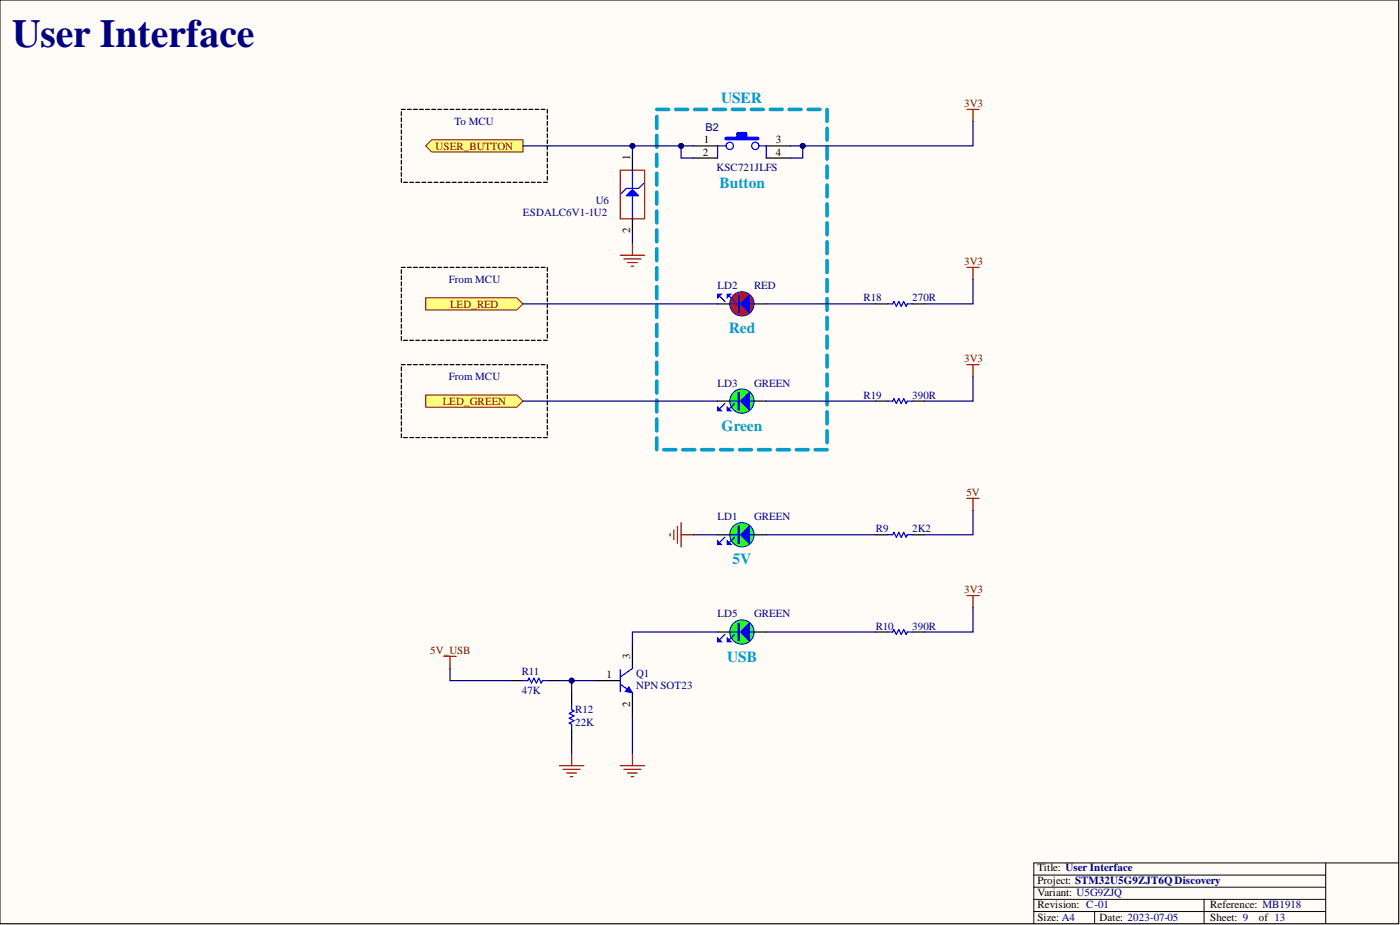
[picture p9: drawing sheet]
<svg xmlns="http://www.w3.org/2000/svg" width="292mm" height="193mm" viewBox="0 0 292 193" stroke-linecap="round" stroke-linejoin="round" font-family="sans-serif">
<defs><g id="words">
<text font-size="8.3" fill="#000080" x="2.5" y="9.9">User Interface</text>
<g font-size="3.2" fill="#009cca">
<text x="150.5" y="21.4">USER</text>
<text x="150.1" y="39.1">Button</text>
<text x="152.1" y="69.6">Red</text>
<text x="150.6" y="89.8">Green</text>
<text x="152.8" y="117.7">5V</text>
<text x="151.7" y="138">USB</text>
</g>
<g font-size="2.3" fill="#800000">
<text x="201.1" y="22.3">3V3</text>
<text x="90.8" y="31.2">USER_BUTTON</text>
<text x="201.1" y="55.3">3V3</text>
<text x="93.9" y="64.2">LED_RED</text>
<text x="201.1" y="75.6">3V3</text>
<text x="92.4" y="84.4">LED_GREEN</text>
<text x="201.7" y="103.5">5V</text>
<text x="201.1" y="123.7">3V3</text>
<text x="89.7" y="136.4">5V_USB</text>
</g>
<g font-size="2.3" fill="#000080">
<text x="94.8" y="26.1">To MCU</text>
<text x="147.2" y="27.4">B2</text>
<text x="149.5" y="35.8">KSC721JLFS</text>
<text x="109.1" y="45.1">ESDALC6V1-1U2</text>
<text x="124.3" y="42.6">U6</text>
<text x="93.6" y="59.1">From MCU</text>
<text x="149.7" y="60.4">LD2</text>
<text x="157.3" y="60.4">RED</text>
<text x="180.2" y="62.9">R18</text>
<text x="190.3" y="62.9">270R</text>
<text x="93.6" y="79.4">From MCU</text>
<text x="149.7" y="80.6">LD3</text>
<text x="157.3" y="80.6">GREEN</text>
<text x="180.2" y="83.2">R19</text>
<text x="190.3" y="83.2">390R</text>
<text x="149.7" y="108.5">LD1</text>
<text x="157.3" y="108.5">GREEN</text>
<text x="182.7" y="111.1">R9</text>
<text x="190.3" y="111.1">2K2</text>
<text x="149.7" y="128.8">LD5</text>
<text x="157.3" y="128.8">GREEN</text>
<text x="182.7" y="131.3">R10</text>
<text x="190.3" y="131.3">390R</text>
<text x="108.9" y="140.7">R11</text>
<text x="132.7" y="143.8">NPN SOT23</text>
<text x="132.7" y="141.2">Q1</text>
<text x="108.9" y="144.8">47K</text>
<text x="120" y="148.8">R12</text>
<text x="120" y="151.4">22K</text>
</g>
<g font-size="2.3">
<text x="146.8" y="29.9">1</text>
<text x="161.9" y="29.9">3</text>
<text x="131.4" y="33.5" transform="rotate(-90 131.4 33.5)">1</text>
<text x="146.7" y="32.5">2</text>
<text x="161.9" y="32.5">4</text>
<text x="131.4" y="48.7" transform="rotate(-90 131.4 48.7)">2</text>
<text x="131.4" y="137.4" transform="rotate(-90 131.4 137.4)">3</text>
<text x="126.5" y="141.5">1</text>
<text x="131.4" y="147.6" transform="rotate(-90 131.4 147.6)">2</text>
<text x="216.5" y="181.8">Title: User Interface</text>
<text x="216.5" y="184.3">Project: STM32U5G9ZJT6Q Discovery</text>
<text x="216.5" y="189.4">Revision: C-01</text>
<text x="216.5" y="186.9">Variant: U5G9ZJQ</text>
<text x="252.5" y="189.4">Reference: MB1918</text>
<text x="216.5" y="192.2">Size: A4</text>
<text x="229.4" y="192.2">Date: 2023-07-05</text>
<text x="252.5" y="192.2">Sheet: 9</text>
<text x="262.6" y="192.2">of 13</text>
</g>
</g></defs>
<path d="M0 0h291.8v192.7h-291.8z" fill-rule="evenodd" fill="#fffcf8"/>
<path d="M0 0h291.8v192.7h-291.8z" fill="none" stroke="#000" stroke-width=".21"/>
<path d="M0 0h291.8v192.7h-291.8z" fill-rule="evenodd" fill="#fffcf8"/>
<path d="M0 0h291.8v192.7h-291.8zM215.7 182.6h60.9M215.7 185.1h60.9M215.7 190.2h60.9M215.7 187.6h60.9M228.4 190.2v2.5M251.2 187.6v5.1M276.6 180v12.7M291.8 180h-76.1v12.7" fill="none" stroke="#000" stroke-width=".21"/>
<path d="M129.4 35.5h5.1v10.1h-5.1zM129.4 53.3h5.1M130.2 54h3.5M130.9 54.8h2.1M131.7 55.5h.5M132 50.7v2.6M201.7 55.8h2.6M203 55.8v2.5" fill="none" stroke="#800000" stroke-width=".25"/>
<path d="M132 33v2.5M132 45.6v2.6" fill="none" stroke="#000" stroke-width=".25"/>
<path d="M131.7 39.8l-1 1h2.5l-1-1M131.7 39.8h.5M131.7 39.8v1M132 35.5v10.1M132.2 39.8v1M134.2 38.3l-1 1h-2.5l-1 1M130.9 40.6h2.1M131.2 40.8v-.5h1.5v.5M131.4 40.8v-.7h1.1v.7" fill="none" stroke="#00f" stroke-width=".25"/>
<path d="M88.8 30.4l1.3-1.2h19v2.5h-19z" fill-rule="evenodd" fill="#ffff80"/>
<path d="M88.8 30.4l1.3-1.2h19v2.5h-19z" fill="none" stroke="#800000" stroke-width=".21"/>
<path d="M88.8 62.1h19l1.3 1.3-1.3 1.3h-19z" fill-rule="evenodd" fill="#ffff80"/>
<path d="M88.8 62.1h19l1.3 1.3-1.3 1.3h-19z" fill="none" stroke="#800000" stroke-width=".21"/>
<path d="M88.8 82.4h19l1.3 1.3-1.3 1.2h-19z" fill-rule="evenodd" fill="#ffff80"/>
<path d="M88.8 82.4h19l1.3 1.3-1.3 1.2h-19z" fill="none" stroke="#800000" stroke-width=".21"/>
<g fill="none" stroke="#00f" stroke-width=".25">
<path d="M151.5 30.4h-1.8v2.6M154 28.7h-2.5v.2M155.6 28.7h2.5v.2M158.3 30.4h1.6v2.6"/>
<circle cx="152.3" cy="30.4" r=".76"/>
<circle cx="157.6" cy="30.4" r=".76"/>
</g>
<path d="M144.6 30.4h5.1M144.6 33h5.1M159.9 30.4h5M159.9 33h5" fill="none" stroke="#000" stroke-width=".25"/>
<path d="M151.5 28.9h6.6M154 28.7v-.8h1.6v.8M154 28.2h1.6" fill="none" stroke="#00f" stroke-width=".76"/>
<circle cx="154.8" cy="63.4" r="2.54" fill="#f00"/>
<circle cx="154.8" cy="63.4" r="2.54" fill="none" stroke="#00f" stroke-width=".21"/>
<path d="M150.2 61.9l1 1M152.3 61.9l1 1" fill="none" stroke="#00f" stroke-width=".25"/>
<path d="M151.7 61.4h.8l-.8 .7z" fill="#00f"/>
<path d="M151.7 61.4h.8l-.8 .7z" fill="none" stroke="#00f" stroke-width=".25"/>
<path d="M149.7 61.4h.8l-.8 .7z" fill="#00f"/>
<g fill="none" stroke="#00f" stroke-width=".25">
<path d="M149.7 61.4h.8l-.8 .7zM152.3 63.4h5M154 61.6h.3v3.6h-.3zM154 63.6h.3M154 63.1h.3M154.8 63.6h1.5M154.8 63.1h1.5M154.8 63.1l1.5-1.5v3.6l-1.5-1.6M154.8 63.1v.5M156.1 61.9v3M156.3 62.9h-1.3v1h1.3M156.3 62.6h-1v1.6h1"/>
<path d="M156.3 62.4h-.7v2h.7M156.3 62.1h-.5v2.6h.5M185.2 63.4h1.1l.2-.5 .5 1 .5-1 .5 1 .5-1 .6 1 .2-.5h1"/>
</g>
<path d="M149.7 63.4h2.6M157.3 63.4h2.6M182.7 63.4h2.5M190.3 63.4h2.6" fill="none" stroke="#000" stroke-width=".25"/>
<circle cx="154.8" cy="83.7" r="2.54" fill="#0f0"/>
<circle cx="154.8" cy="83.7" r="2.54" fill="none" stroke="#00f" stroke-width=".21"/>
<path d="M151.2 84.2l-1 1M153.3 84.2l-1 1" fill="none" stroke="#00f" stroke-width=".25"/>
<path d="M151.7 84.9l.8 .8h-.8z" fill="#00f"/>
<path d="M151.7 84.9l.8 .8h-.8z" fill="none" stroke="#00f" stroke-width=".25"/>
<path d="M149.7 84.9l.8 .8h-.8z" fill="#00f"/>
<g fill="none" stroke="#00f" stroke-width=".25">
<path d="M149.7 84.9l.8 .8h-.8zM152.3 83.7h5M154 81.9h.3v3.6h-.3zM154 83.4h.3M154 83.9h.3M154.8 83.4h1.5M154.8 83.9h1.5M154.8 83.4l1.5-1.5v3.6l-1.5-1.6M154.8 83.4v.5M156.1 82.2v3M156.3 83.2h-1.3v1h1.3M156.3 82.9h-1v1.5h1"/>
<path d="M156.3 82.7h-.7v2h.7M156.3 82.4h-.5v2.5h.5"/>
</g>
<g fill="none" stroke="#000" stroke-width=".25">
<path d="M83.7 23.3v.8M83.7 24.6v.8M83.7 25.8v.8M83.7 27.1v.8M83.7 28.4v.8M83.7 29.6v.8M83.7 30.9v.8M83.7 32.2v.8M83.7 33.4v.8M83.7 34.7v.8M83.7 36v.8M83.7 37.2v.8"/>
<path d="M83.7 22.8h.8M84.2 38h.8M85 22.8h.8M85.5 38h.8M86.3 22.8h.8M86.8 38h.7M87.5 22.8h.8M88 38h.8M88.8 22.8h.8M89.3 38h.8M90.1 22.8h.8M90.6 38h.8"/>
<path d="M91.4 22.8h.7M91.8 38h.8M92.6 22.8h.8M93.1 38h.8M93.9 22.8h.8M94.4 38h.8M95.2 22.8h.8M95.6 38h.8M96.4 22.8h.8M96.9 38h.8M97.7 22.8h.8M98.2 38h.8"/>
<path d="M99 22.8h.8M99.4 38h.8M100.2 22.8h.8M100.7 38h.8M101.5 22.8h.8M102 38h.8M102.8 22.8h.8M103.2 38h.8M104 22.8h.8M104.5 38h.8M105.3 22.8h.8M105.8 38h.8"/>
<path d="M106.6 22.8h.8M107.1 38h.7M107.8 22.8h.8M108.3 38h.8M109.1 22.8h.8M109.6 38h.8M110.4 22.8h.8M110.9 38h.8M111.7 22.8h.7M112.1 38h.8M112.9 22.8h.8M113.4 38h.8"/>
<path d="M114.2 22.8v.8M114.2 24.1v.8M114.2 25.4v.8M114.2 26.6v.8M114.2 27.9v.8M114.2 29.2v.8M114.2 30.4v.8M114.2 31.7v.8M114.2 33v.8M114.2 34.2v.8M114.2 35.5v.8M114.2 36.8v.8"/>
<path d="M83.7 56.3v.8M83.7 57.5v.8M83.7 58.8v.8M83.7 55.8h.8M85 55.8h.8M86.3 55.8h.8M87.5 55.8h.8M88.8 55.8h.8M90.1 55.8h.8M91.4 55.8h.7M92.6 55.8h.8M93.9 55.8h.8"/>
<path d="M95.2 55.8h.8M96.4 55.8h.8M97.7 55.8h.8M99 55.8h.8M100.2 55.8h.8M101.5 55.8h.8M102.8 55.8h.8M104 55.8h.8M105.3 55.8h.8M106.6 55.8h.8M107.8 55.8h.8M109.1 55.8h.8"/>
<path d="M110.4 55.8h.8M111.7 55.8h.7M112.9 55.8h.8M114.2 55.8v.8M114.2 57.1v.7M114.2 58.3v.8M114.2 59.6v.8M83.7 60.1v.8M83.7 61.3v.8M83.7 62.6v.8M83.7 63.9v.8M83.7 65.1v.8"/>
<path d="M83.7 66.4v.8M83.7 67.7v.8M83.7 68.9v.8M83.7 70.2v.8M83.7 76.5v.8M83.7 77.8v.8M83.7 79.1v.8M83.7 76.1h.8M84.2 71h.8M85 76.1h.8M85.5 71h.8M86.3 76.1h.8"/>
<path d="M86.8 71h.7M87.5 76.1h.8M88 71h.8M88.8 76.1h.8M89.3 71h.8M90.1 76.1h.8M90.6 71h.8M91.4 76.1h.7M91.8 71h.8M92.6 76.1h.8M93.1 71h.8M93.9 76.1h.8"/>
<path d="M94.4 71h.8M95.2 76.1h.8M95.6 71h.8M96.4 76.1h.8M96.9 71h.8M97.7 76.1h.8M98.2 71h.8M99 76.1h.8M99.4 71h.8M100.2 76.1h.8M100.7 71h.8M101.5 76.1h.8"/>
<path d="M102 71h.8M102.8 76.1h.8M103.2 71h.8M104 76.1h.8M104.5 71h.8M105.3 76.1h.8M105.8 71h.8M106.6 76.1h.8M107.1 71h.7M107.8 76.1h.8M108.3 71h.8M109.1 76.1h.8"/>
<path d="M109.6 71h.8M110.4 76.1h.8M110.9 71h.8M111.7 76.1h.7M112.1 71h.8M112.9 76.1h.8M113.4 71h.8M114.2 60.9v.7M114.2 62.1v.8M114.2 63.4v.8M114.2 64.7v.8M114.2 65.9v.8"/>
<path d="M114.2 67.2v.8M114.2 68.5v.8M114.2 69.7v.8M114.2 76.1v.8M114.2 77.3v.8M114.2 78.6v.8M114.2 79.9v.8M83.7 80.3v.8M83.7 81.6v.8M83.7 82.9v.8M83.7 84.2v.7M83.7 85.4v.8"/>
<path d="M83.7 86.7v.8M83.7 88v.7M83.7 89.2v.8M83.7 90.5v.8M84.2 91.3h.8M85.5 91.3h.8M86.8 91.3h.7M88 91.3h.8M89.3 91.3h.8M90.6 91.3h.8M91.8 91.3h.8M93.1 91.3h.8"/>
<path d="M94.4 91.3h.8M95.6 91.3h.8M96.9 91.3h.8M98.2 91.3h.8M99.4 91.3h.8M100.7 91.3h.8M102 91.3h.8M103.2 91.3h.8M104.5 91.3h.8M105.8 91.3h.8M107.1 91.3h.7M108.3 91.3h.8"/>
<path d="M109.6 91.3h.8M110.9 91.3h.8M112.1 91.3h.8M113.4 91.3h.8M114.2 81.1v.8M114.2 82.4v.8M114.2 83.7v.8M114.2 84.9v.8M114.2 86.2v.8M114.2 87.5v.8M114.2 88.7v.8M114.2 90v.8"/>
<path d="M149.7 83.7h2.6M157.3 83.7h2.6"/>
</g>
<path d="M201.7 76.1h2.6M203 76.1v2.5M139.8 111.3v.5M140.6 110.6v2M141.3 109.8v3.5M142.1 109v5.1M142.1 111.6h2.5" fill="none" stroke="#800000" stroke-width=".25"/>
<g fill="none" stroke="#009cca" stroke-width=".76">
<path d="M137 24.3v2.5M137 28.3v2.4M137 32.2v2.5M137 36.1v2.5M137 22.8h2.5M141 22.8h2.4M144.9 22.8h2.5M148.9 22.8h2.4M152.8 22.8h2.5M156.8 22.8h2.4M160.7 22.8h2.5M164.7 22.8h2.4"/>
<path d="M168.6 22.8h2.5M172.6 22.8v2.5M172.6 26.8v2.4M172.6 30.7v2.5M172.6 34.7v2.4M172.6 38.6v2.5M137 40.1v2.4M137 44v2.5M137 48v2.4M137 51.9v2.5M137 55.9v2.4M137 59.8v2.5"/>
<path d="M172.6 42.5v2.5M172.6 46.5v2.5M172.6 50.4v2.5M172.6 54.4v2.4M172.6 58.3v2.5M137 63.7v2.5M137 67.7v2.5M137 71.6v2.5M137 75.6v2.4M137 79.5v2.5M172.6 62.3v2.4M172.6 66.2v2.5"/>
<path d="M172.6 70.2v2.4M172.6 74.1v2.5M172.6 78v2.5M137 83.5v2.4M137 87.4v2.5M137 91.4v2.4M138.5 93.8h2.5M142.5 93.8h2.4M146.4 93.8h2.5M150.4 93.8h2.4M154.3 93.8h2.5M158.3 93.8h2.4"/>
<path d="M162.2 93.8h2.5M166.1 93.8h2.5M170.1 93.8h2.5M172.6 82v2.5M172.6 85.9v2.5M172.6 89.9v2.4"/>
</g>
<circle cx="154.8" cy="111.6" r="2.54" fill="#0f0"/>
<circle cx="154.8" cy="111.6" r="2.54" fill="none" stroke="#00f" stroke-width=".21"/>
<path d="M151.2 112.1l-1 1M153.3 112.1l-1 1" fill="none" stroke="#00f" stroke-width=".25"/>
<path d="M151.7 112.8l.8 .8h-.8z" fill="#00f"/>
<path d="M151.7 112.8l.8 .8h-.8z" fill="none" stroke="#00f" stroke-width=".25"/>
<path d="M149.7 112.8l.8 .8h-.8z" fill="#00f"/>
<g fill="none" stroke="#00f" stroke-width=".25">
<path d="M149.7 112.8l.8 .8h-.8zM152.3 111.6h5M154 109.8h.3v3.5h-.3zM154 111.3h.3M154 111.8h.3M154.8 111.3h1.5M154.8 111.8h1.5M154.8 111.3l1.5-1.5v3.5l-1.5-1.5M154.8 111.3v.5M156.1 110v3.1M156.3 111.1h-1.3v1h1.3M156.3 110.8h-1v1.5h1"/>
<path d="M156.3 110.6h-.7v2h.7M156.3 110.3h-.5v2.5h.5"/>
</g>
<path d="M149.7 111.6h2.6M157.3 111.6h2.6" fill="none" stroke="#000" stroke-width=".25"/>
<path d="M201.7 104h2.6M203 104v2.5" fill="none" stroke="#800000" stroke-width=".25"/>
<circle cx="154.8" cy="131.8" r="2.54" fill="#0f0"/>
<circle cx="154.8" cy="131.8" r="2.54" fill="none" stroke="#00f" stroke-width=".21"/>
<path d="M151.2 132.4l-1 1M153.3 132.4l-1 1" fill="none" stroke="#00f" stroke-width=".25"/>
<path d="M151.7 133.1l.8 .8h-.8z" fill="#00f"/>
<path d="M151.7 133.1l.8 .8h-.8z" fill="none" stroke="#00f" stroke-width=".25"/>
<path d="M149.7 133.1l.8 .8h-.8z" fill="#00f"/>
<g fill="none" stroke="#00f" stroke-width=".25">
<path d="M129.4 139.7v4.6M132 139.5l-2.6 1.7M149.7 133.1l.8 .8h-.8zM152.3 131.8h5M154 130.1h.3v3.5h-.3zM154 131.6h.3M154 132.1h.3M154.8 131.6h1.5M154.8 132.1h1.5M154.8 131.6l1.5-1.5v3.5l-1.5-1.5M154.8 131.6v.5M156.1 130.3v3.1"/>
<path d="M156.3 131.3h-1.3v1.1h1.3M156.3 131.1h-1v1.5h1M156.3 130.8h-.7v2.1h.7M156.3 130.6h-.5v2.5h.5M109.1 142h1l.3-.5 .5 1 .5-1 .5 1 .5-1 .5 1 .3-.5h1M129.4 142.8l2.6 1.7"/>
</g>
<path d="M132 134.4v5.1M149.7 131.8h2.6M157.3 131.8h2.6M106.6 142h2.5M114.2 142h2.5M124.3 142h5.1M132 144.5v5.1" fill="none" stroke="#000" stroke-width=".25"/>
<path d="M129.4 159.7h5.1M132 157.2v2.5M130.2 160.5h3.5M130.9 161.3h2.1M131.7 162h.5" fill="none" stroke="#800000" stroke-width=".25"/>
<path d="M131.2 143.3l.8 1.2-1.6-.2z" fill="#00f"/>
<path d="M131.2 143.3l.8 1.2-1.6-.2z" fill="none" stroke="#00f" stroke-width=".21"/>
<path d="M201.7 22.8h2.6M203 22.8v2.6M92.6 136.9h2.6M93.9 136.9v2.6M201.7 124.2h2.6M203 124.2v2.6M116.7 159.7h5.1M119.3 157.2v2.5M117.5 160.5h3.5M118.3 161.3h2M119 162h.5" fill="none" stroke="#800000" stroke-width=".25"/>
<path d="M182.7 83.7h2.5M190.3 83.7h2.6M182.7 111.6h2.5M190.3 111.6h2.6M182.7 131.8h2.5M190.3 131.8h2.6M119.3 144.5v2.6M119.3 152.1v2.6" fill="none" stroke="#000" stroke-width=".25"/>
<path d="M185.2 83.7h1.1l.2-.5 .5 1 .5-1 .5 1 .5-1 .6 1 .2-.5h1M185.2 111.6h1.1l.2-.5 .5 1 .5-1 .5 1 .5-1 .6 1 .2-.5h1M185.2 131.8h1.1l.2-.5 .5 1.1 .5-1.1 .5 1.1 .5-1.1 .6 1.1 .2-.6h1M119.3 147.1v1l.5 .2-1 .5 1 .5-1 .5 1 .6-1 .5 .5 .2v1" fill="none" stroke="#00f" stroke-width=".25"/>
<path d="M164.9 30.4h2.6v2.6h-2.6M109.1 63.4h40.6M159.9 83.7h22.8" fill="none" stroke="#000080" stroke-width=".25"/>
<circle cx="167.5" cy="30.4" r=".51" fill="#000080"/>
<circle cx="167.5" cy="30.4" r=".51" fill="none" stroke="#000080" stroke-width=".21"/>
<path d="M203 25.4v5h-35.5M159.9 63.4h22.8" fill="none" stroke="#000080" stroke-width=".25"/>
<circle cx="167.5" cy="30.4" r=".51" fill="#000080"/>
<circle cx="167.5" cy="30.4" r=".51" fill="none" stroke="#000080" stroke-width=".21"/>
<path d="M132 30.4v2.6M132 48.2v2.5M109.1 83.7h40.6M144.6 111.6h5.1M159.9 111.6h22.8M149.7 131.8h-17.7v2.6M159.9 131.8h22.8" fill="none" stroke="#000080" stroke-width=".25"/>
<circle cx="132" cy="30.4" r=".51" fill="#000080"/>
<circle cx="132" cy="30.4" r=".51" fill="none" stroke="#000080" stroke-width=".21"/>
<path d="M109.1 30.4h33v2.6h2.5" fill="none" stroke="#000080" stroke-width=".25"/>
<circle cx="132" cy="30.4" r=".51" fill="#000080"/>
<circle cx="132" cy="30.4" r=".51" fill="none" stroke="#000080" stroke-width=".21"/>
<circle cx="142.1" cy="30.4" r=".51" fill="#000080"/>
<circle cx="142.1" cy="30.4" r=".51" fill="none" stroke="#000080" stroke-width=".21"/>
<path d="M142.1 30.4h2.5" fill="none" stroke="#000080" stroke-width=".25"/>
<circle cx="142.1" cy="30.4" r=".51" fill="#000080"/>
<circle cx="142.1" cy="30.4" r=".51" fill="none" stroke="#000080" stroke-width=".21"/>
<path d="M124.3 142h-5v2.5" fill="none" stroke="#000080" stroke-width=".25"/>
<circle cx="119.3" cy="142" r=".51" fill="#000080"/>
<circle cx="119.3" cy="142" r=".51" fill="none" stroke="#000080" stroke-width=".21"/>
<path d="M116.7 142h2.6M119.3 154.7v2.5M132 149.6v7.6" fill="none" stroke="#000080" stroke-width=".25"/>
<circle cx="119.3" cy="142" r=".51" fill="#000080"/>
<circle cx="119.3" cy="142" r=".51" fill="none" stroke="#000080" stroke-width=".21"/>
<path d="M203 58.3v5.1h-10.1M203 78.6v5.1h-10.1M203 106.5v5.1h-10.1M93.9 139.5v2.5h12.7M203 126.8v5h-10.1" fill="none" stroke="#000080" stroke-width=".25"/>
<use href="#words"/>
</svg>
